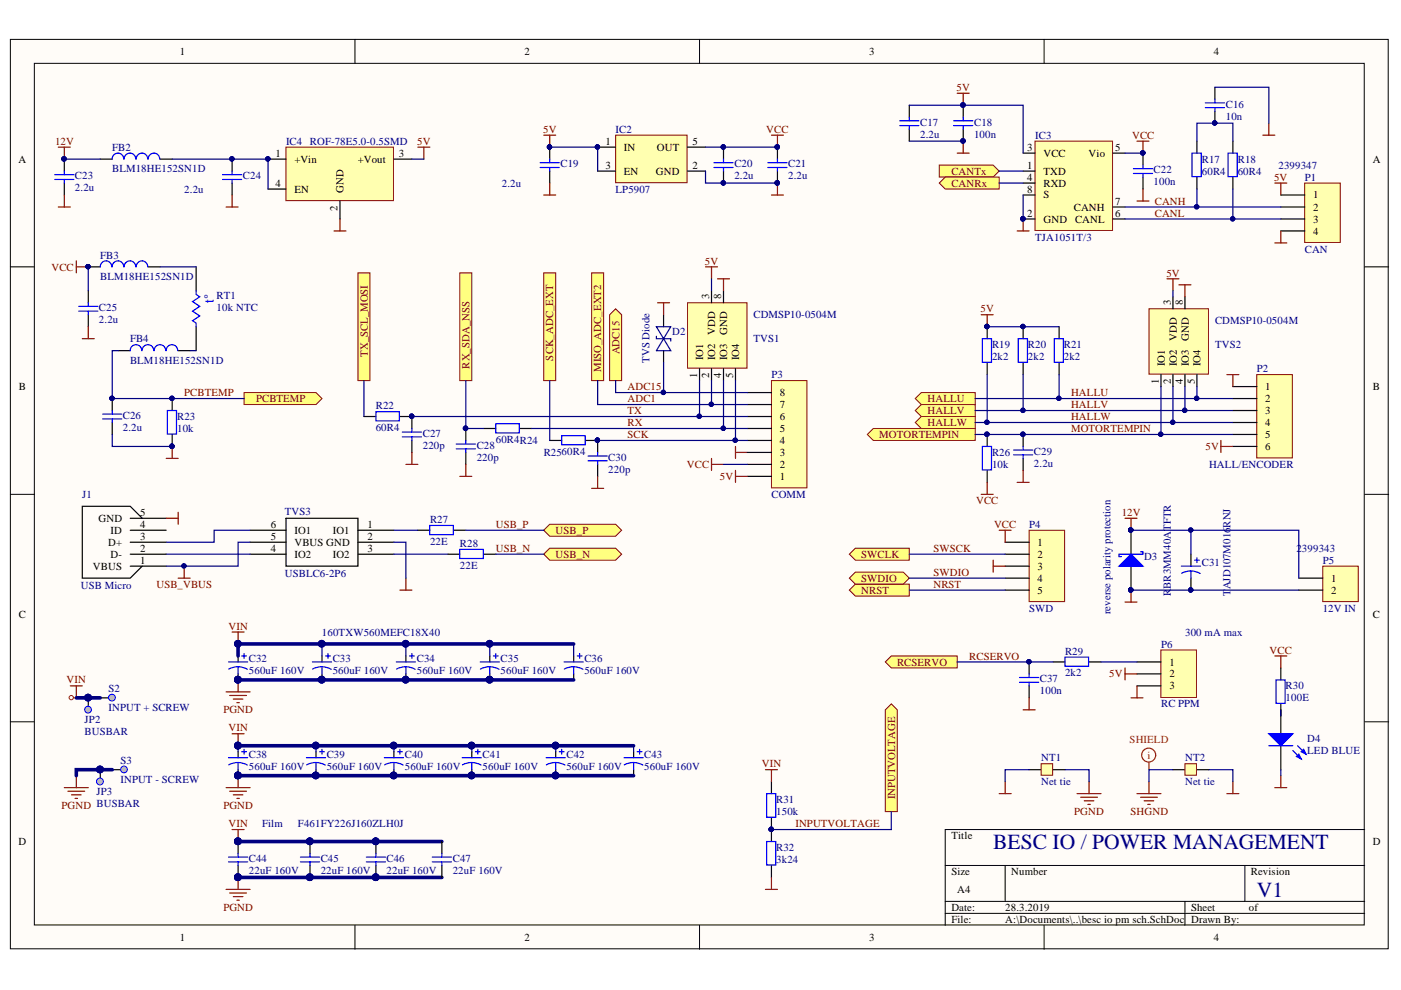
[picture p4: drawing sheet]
<svg xmlns="http://www.w3.org/2000/svg" width="297mm" height="210mm" viewBox="0 0 297 210" stroke-linecap="round" stroke-linejoin="round" font-family="sans-serif">
<defs><g id="words">
<g font-size="4.6" fill="#000080">
<text x="210.6" y="180">BESC IO / POWER MANAGEMENT</text>
<text x="266.5" y="190.1">V1</text>
</g>
<text font-size="2.7" fill="#00f" x="45.3" y="64.2" transform="rotate(-90 45.3 64.2)">t°</text>
<g font-size="2.3">
<text x="38.1" y="11.7">1</text>
<text x="111.2" y="11.7">2</text>
<text x="184.3" y="11.7">3</text>
<text x="257.4" y="11.7">4</text>
<text x="3.9" y="34.5">A</text>
<text x="58.4" y="33.2">1</text>
<text x="62.4" y="34.5">+Vin</text>
<text x="75.9" y="34.5">+Vout</text>
<text x="84.6" y="33.2">3</text>
<text x="128.4" y="30.7">1</text>
<text x="128.4" y="35.7">3</text>
<text x="132.3" y="31.9">IN</text>
<text x="139.3" y="31.9">OUT</text>
<text x="146.8" y="35.7">2</text>
<text x="146.8" y="30.7">5</text>
<text x="217.8" y="35.7">1</text>
<text x="217.8" y="31.9">3</text>
<text x="221.2" y="33.2">VCC</text>
<text x="230.8" y="33.2">Vio</text>
<text x="236.5" y="31.9">5</text>
<text x="291.1" y="34.5">A</text>
<text x="58.4" y="39.5">4</text>
<text x="62.4" y="40.8">EN</text>
<text x="72.8" y="40.8" transform="rotate(-90 72.8 40.8)">GND</text>
<text x="132.3" y="37">EN</text>
<text x="139" y="37">GND</text>
<text x="217.8" y="38.3">4</text>
<text x="217.8" y="40.8">8</text>
<text x="221.2" y="37">TXD</text>
<text x="221.2" y="39.5">RXD</text>
<text x="71.5" y="44.8" transform="rotate(-90 71.5 44.8)">2</text>
<text x="217.8" y="46">2</text>
<text x="221.2" y="47.2">GND</text>
<text x="221.2" y="42.1">S</text>
<text x="227.7" y="44.7">CANH</text>
<text x="227.9" y="47.2">CANL</text>
<text x="236.5" y="46">6</text>
<text x="236.5" y="43.4">7</text>
<text x="278.4" y="42.1">1</text>
<text x="278.4" y="44.7">2</text>
<text x="278.4" y="47.2">3</text>
<text x="278.4" y="49.8">4</text>
<text x="150.4" y="63.5" transform="rotate(-90 150.4 63.5)">3</text>
<text x="152.9" y="63.5" transform="rotate(-90 152.9 63.5)">8</text>
<text x="248.2" y="64.7" transform="rotate(-90 248.2 64.7)">3</text>
<text x="250.8" y="64.7" transform="rotate(-90 250.8 64.7)">8</text>
<text x="151.6" y="71" transform="rotate(-90 151.6 71)">VDD</text>
<text x="154.2" y="71" transform="rotate(-90 154.2 71)">GND</text>
<text x="149.1" y="76.4" transform="rotate(-90 149.1 76.4)">IO1</text>
<text x="151.6" y="76.4" transform="rotate(-90 151.6 76.4)">IO2</text>
<text x="154.2" y="76.4" transform="rotate(-90 154.2 76.4)">IO3</text>
<text x="156.7" y="76.4" transform="rotate(-90 156.7 76.4)">IO4</text>
<text x="246.9" y="77.7" transform="rotate(-90 246.9 77.7)">IO1</text>
<text x="249.5" y="77.7" transform="rotate(-90 249.5 77.7)">IO2</text>
<text x="249.5" y="72.2" transform="rotate(-90 249.5 72.2)">VDD</text>
<text x="252" y="77.7" transform="rotate(-90 252 77.7)">IO3</text>
<text x="252" y="72.2" transform="rotate(-90 252 72.2)">GND</text>
<text x="254.6" y="77.7" transform="rotate(-90 254.6 77.7)">IO4</text>
<text x="4" y="82.7">B</text>
<text x="147.8" y="80.1" transform="rotate(-90 147.8 80.1)">1</text>
<text x="150.4" y="80.1" transform="rotate(-90 150.4 80.1)">2</text>
<text x="152.9" y="80.1" transform="rotate(-90 152.9 80.1)">4</text>
<text x="155.4" y="80.1" transform="rotate(-90 155.4 80.1)">5</text>
<text x="165.3" y="84">8</text>
<text x="245.7" y="81.4" transform="rotate(-90 245.7 81.4)">1</text>
<text x="248.2" y="81.4" transform="rotate(-90 248.2 81.4)">2</text>
<text x="250.8" y="81.4" transform="rotate(-90 250.8 81.4)">4</text>
<text x="253.3" y="81.4" transform="rotate(-90 253.3 81.4)">5</text>
<text x="268.3" y="82.7">1</text>
<text x="291.1" y="82.7">B</text>
<text x="165.3" y="89.1">6</text>
<text x="165.3" y="86.5">7</text>
<text x="268.3" y="85.3">2</text>
<text x="268.3" y="87.8">3</text>
<text x="165.3" y="94.1">4</text>
<text x="165.3" y="91.6">5</text>
<text x="268.3" y="90.3">4</text>
<text x="268.3" y="92.9">5</text>
<text x="268.3" y="95.4">6</text>
<text x="165.3" y="101.7">1</text>
<text x="165.3" y="99.2">2</text>
<text x="165.3" y="96.7">3</text>
<text x="20.9" y="110.7">GND</text>
<text x="23.4" y="113.2">ID</text>
<text x="29.7" y="112">4</text>
<text x="29.7" y="109.4">5</text>
<text x="57.4" y="112">6</text>
<text x="62.4" y="113.2">IO1</text>
<text x="70.5" y="113.2">IO1</text>
<text x="77.9" y="112">1</text>
<text x="22.9" y="115.8">D+</text>
<text x="23.4" y="118.3">D-</text>
<text x="29.7" y="119.6">1</text>
<text x="29.7" y="117">2</text>
<text x="29.7" y="114.5">3</text>
<text x="57.4" y="117">4</text>
<text x="57.4" y="114.5">5</text>
<text x="62.4" y="118.3">IO2</text>
<text x="62.4" y="115.8">VBUS GND</text>
<text x="70.5" y="118.3">IO2</text>
<text x="77.9" y="114.5">2</text>
<text x="77.9" y="117">3</text>
<text x="220" y="115.8">1</text>
<text x="220" y="118.3">2</text>
<text x="19.7" y="120.8">VBUS</text>
<text x="220" y="120.8">3</text>
<text x="220" y="123.4">4</text>
<text x="220" y="125.9">5</text>
<text x="282.2" y="123.4">1</text>
<text x="282.2" y="125.9">2</text>
<text x="4" y="131">C</text>
<text x="291.1" y="131">C</text>
<text x="248" y="141.1">1</text>
<text x="248" y="143.6">2</text>
<text x="248" y="146.2">3</text>
<text x="3.9" y="179.2">D</text>
<text x="201.7" y="177.9">Title</text>
<text x="291.1" y="179.2">D</text>
<text x="201.7" y="185.6">Size</text>
<text x="214.4" y="185.6">Number</text>
<text x="265.2" y="185.6">Revision</text>
<text x="203" y="189.4">A4</text>
<text x="201.7" y="193.2">Date:</text>
<text x="201.7" y="195.7">File:</text>
<text x="213.1" y="193.2">28.3.2019</text>
<text x="213.1" y="195.7">A:\Documents\..\besc io pm sch.SchDoc</text>
<text x="252.5" y="193.2">Sheet</text>
<text x="252.5" y="195.7">Drawn By:</text>
<text x="264.8" y="193.2">of</text>
<text x="38.1" y="199.5">1</text>
<text x="111.2" y="199.5">2</text>
<text x="184.3" y="199.5">3</text>
<text x="257.4" y="199.5">4</text>
</g>
<g font-size="2.3" fill="#800000">
<text x="202.8" y="19.3">5V</text>
<text x="115.2" y="28.1">5V</text>
<text x="162.5" y="28.1">VCC</text>
<text x="240" y="29.4">VCC</text>
<text x="11.7" y="30.7">12V</text>
<text x="88.5" y="30.7">5V</text>
<text x="201.7" y="37">CANTx</text>
<text x="201.7" y="39.5">CANRx</text>
<text x="270.1" y="38.3">5V</text>
<text x="244.8" y="43.4">CANH</text>
<text x="244.8" y="46">CANL</text>
<text x="10.9" y="57.4">VCC</text>
<text x="149.4" y="56.1">5V</text>
<text x="247.3" y="58.6">5V</text>
<text x="207.9" y="66.2">5V</text>
<text x="78" y="75.7" transform="rotate(-90 78 75.7)">TX_SCL_MOSI</text>
<text x="117.3" y="76.5" transform="rotate(-90 117.3 76.5)">SCK_ADC_EXT</text>
<text x="131.3" y="75.1" transform="rotate(-90 131.3 75.1)">ADC15</text>
<text x="39.1" y="84">PCBTEMP</text>
<text x="99.5" y="78.2" transform="rotate(-90 99.5 78.2)">RX_SDA_NSS</text>
<text x="127.4" y="78.8" transform="rotate(-90 127.4 78.8)">MISO_ADC_EXT2</text>
<text x="133" y="82.7">ADC15</text>
<text x="227.1" y="84">HALLU</text>
<text x="54.3" y="85.3">PCBTEMP</text>
<text x="133" y="85.3">ADC1</text>
<text x="133" y="87.8">TX</text>
<text x="196.6" y="87.8">HALLV</text>
<text x="196.6" y="85.3">HALLU</text>
<text x="227.1" y="86.5">HALLV</text>
<text x="227.1" y="89.1">HALLW</text>
<text x="133" y="90.3">RX</text>
<text x="133" y="92.9">SCK</text>
<text x="186.4" y="92.9">MOTORTEMPIN</text>
<text x="196.6" y="90.3">HALLW</text>
<text x="227.1" y="91.6">MOTORTEMPIN</text>
<text x="255.6" y="95.4">5V</text>
<text x="145.6" y="99.2">VCC</text>
<text x="152.7" y="101.7">5V</text>
<text x="206.9" y="106.9">VCC</text>
<text x="105.1" y="112">USB_P</text>
<text x="117.8" y="113.2">USB_P</text>
<text x="210.8" y="112">VCC</text>
<text x="237.8" y="109.4">12V</text>
<text x="105.1" y="117">USB_N</text>
<text x="117.8" y="118.3">USB_N</text>
<text x="182.6" y="118.3">SWCLK</text>
<text x="197.9" y="117">SWSCK</text>
<text x="33.2" y="124.6">USB_VBUS</text>
<text x="182.6" y="125.9">NRST</text>
<text x="182.6" y="123.4">SWDIO</text>
<text x="197.9" y="122.1">SWDIO</text>
<text x="197.9" y="124.6">NRST</text>
<text x="48.5" y="133.5">VIN</text>
<text x="190.2" y="141.1">RCSERVO</text>
<text x="205.5" y="139.8">RCSERVO</text>
<text x="235.2" y="143.6">5V</text>
<text x="269.2" y="138.6">VCC</text>
<text x="14.1" y="144.9">VIN</text>
<text x="47.4" y="151.2">PGND</text>
<text x="48.5" y="155.1">VIN</text>
<text x="161.5" y="162.7">VIN</text>
<text x="13" y="171.6">PGND BUSBAR</text>
<text x="47.4" y="171.6">PGND</text>
<text x="189.8" y="169.5" transform="rotate(-90 189.8 169.5)">INPUTVOLTAGE</text>
<text x="227.8" y="172.9">PGND</text>
<text x="239.7" y="172.9">SHGND</text>
<text x="48.5" y="175.4">VIN</text>
<text x="168.6" y="175.4">INPUTVOLTAGE</text>
<text x="47.4" y="193.2">PGND</text>
</g>
<g font-size="2.3" fill="#000080">
<text x="259.9" y="22.8">C16</text>
<text x="130.5" y="28.1">IC2</text>
<text x="195.1" y="26.6">C17</text>
<text x="195.1" y="29.2">2.2u</text>
<text x="206.5" y="26.6">C18</text>
<text x="206.5" y="29.2">100n</text>
<text x="219.5" y="29.4">IC3</text>
<text x="259.9" y="25.4">10n</text>
<text x="23.8" y="31.9">FB2</text>
<text x="60.6" y="30.7">IC4</text>
<text x="65.7" y="30.7">ROF-78E5.0-0.5SMD</text>
<text x="118.8" y="35.5">C19</text>
<text x="155.7" y="35.5">C20</text>
<text x="167.1" y="35.5">C21</text>
<text x="254.8" y="34.5">R17</text>
<text x="262.4" y="34.5">R18</text>
<text x="271.1" y="35.7">2399347</text>
<text x="15.9" y="38">C23</text>
<text x="15.9" y="40.6">2.2u</text>
<text x="23.8" y="36.5">BLM18HE152SN1D</text>
<text x="39.1" y="40.8">2.2u</text>
<text x="51.5" y="38">C24</text>
<text x="106.4" y="39.5">2.2u</text>
<text x="130.5" y="40.8">LP5907</text>
<text x="155.7" y="38">2.2u</text>
<text x="167.1" y="38">2.2u</text>
<text x="244.6" y="36.8">C22</text>
<text x="244.6" y="39.3">100n</text>
<text x="254.8" y="37">60R4</text>
<text x="262.4" y="37">60R4</text>
<text x="276.6" y="38.3">P1</text>
<text x="219.5" y="51">TJA1051T/3</text>
<text x="276.6" y="53.6">CAN</text>
<text x="21.2" y="54.8">FB3</text>
<text x="21.2" y="59.4">BLM18HE152SN1D</text>
<text x="21" y="66">C25</text>
<text x="45.9" y="63.5">RT1</text>
<text x="45.9" y="66">10k NTC</text>
<text x="21" y="68.5">2.2u</text>
<text x="142.5" y="71.1">D2</text>
<text x="159.8" y="67.5">CDMSP10-0504M</text>
<text x="257.6" y="68.8">CDMSP10-0504M</text>
<text x="27.6" y="72.6">FB4</text>
<text x="27.6" y="77.1">BLM18HE152SN1D</text>
<text x="137.7" y="76.9" transform="rotate(-90 137.7 76.9)">TVS Diode</text>
<text x="159.8" y="72.6">TVS1</text>
<text x="210.3" y="73.9">R19</text>
<text x="210.3" y="76.4">2k2</text>
<text x="217.9" y="73.9">R20</text>
<text x="217.9" y="76.4">2k2</text>
<text x="225.6" y="73.9">R21</text>
<text x="225.6" y="76.4">2k2</text>
<text x="257.6" y="73.9">TVS2</text>
<text x="163.6" y="80.2">P3</text>
<text x="266.5" y="78.9">P2</text>
<text x="26" y="88.8">C26</text>
<text x="37.5" y="89.1">R23</text>
<text x="79.7" y="86.8">R22</text>
<text x="26" y="91.3">2.2u</text>
<text x="37.5" y="91.6">10k</text>
<text x="79.7" y="91.3">60R4</text>
<text x="89.6" y="92.6">C27</text>
<text x="89.6" y="95.1">220p</text>
<text x="101.1" y="95.1">C28</text>
<text x="105.1" y="93.9">60R4R24</text>
<text x="101.1" y="97.7">220p</text>
<text x="115.3" y="96.7">R2560R4</text>
<text x="129" y="97.7">C30</text>
<text x="129" y="100.2">220p</text>
<text x="210.3" y="96.7">R26</text>
<text x="210.3" y="99.2">10k</text>
<text x="219.2" y="96.4">C29</text>
<text x="219.2" y="98.9">2.2u</text>
<text x="256.3" y="99.2">HALL/ENCODER</text>
<text x="17.4" y="105.6">J1</text>
<text x="163.6" y="105.6">COMM</text>
<text x="60.4" y="109.2">TVS3</text>
<text x="91.2" y="110.9">R27</text>
<text x="218.2" y="112">P4</text>
<text x="260.9" y="111.9" transform="rotate(-90 260.9 111.9)">RNJ</text>
<text x="91.2" y="115.5">22E</text>
<text x="97.5" y="116">R28</text>
<text x="242.6" y="118.8">D3</text>
<text x="274.9" y="117">2</text>
<text x="276" y="117">399343</text>
<text x="280.4" y="119.6">P5</text>
<text x="17.2" y="124.9">USB Micro</text>
<text x="60.4" y="122.4">USBLC6-2P6</text>
<text x="97.5" y="120.6">22E</text>
<text x="248.2" y="124.9" transform="rotate(-90 248.2 124.9)">BR3MM40ATFTR</text>
<text x="254.8" y="120.1">C31</text>
<text x="260.9" y="125" transform="rotate(-90 260.9 125)">AJD107M016</text>
<text x="218.2" y="129.7">SWD</text>
<text x="235.4" y="130.2" transform="rotate(-90 235.4 130.2)">reverse polarity protection</text>
<text x="248.2" y="126.4" transform="rotate(-90 248.2 126.4)">R</text>
<text x="260.9" y="126.4" transform="rotate(-90 260.9 126.4)">T</text>
<text x="280.4" y="129.7">12V IN</text>
<text x="68.2" y="134.8">160TXW560MEFC18X40</text>
<text x="246.2" y="137.3">P6</text>
<text x="251.3" y="134.8">300 mA max</text>
<text x="52.8" y="140.3">C32</text>
<text x="52.8" y="142.9">560uF 160V</text>
<text x="70.5" y="140.3">C33</text>
<text x="70.5" y="142.9">560uF 160V</text>
<text x="88.4" y="140.3">C34</text>
<text x="88.4" y="142.9">560uF 160V</text>
<text x="106.1" y="140.3">C35</text>
<text x="106.1" y="142.9">560uF 160V</text>
<text x="123.9" y="140.3">C36</text>
<text x="123.9" y="142.9">560uF 160V</text>
<text x="225.8" y="138.8">R29</text>
<text x="225.8" y="143.4">2k2</text>
<text x="23" y="146.7">S2</text>
<text x="220.5" y="144.7">C37</text>
<text x="220.5" y="147.2">100n</text>
<text x="246.2" y="150">RC PPM</text>
<text x="272.6" y="146.2">R30</text>
<text x="272.6" y="148.7">100E</text>
<text x="17.9" y="153.3">JP2</text>
<text x="17.9" y="155.8">BUSBAR</text>
<text x="23" y="150.7">INPUT + SCREW</text>
<text x="25.5" y="161.9">S3</text>
<text x="52.8" y="160.6">C38</text>
<text x="69.3" y="160.6">C39</text>
<text x="85.8" y="160.6">C40</text>
<text x="102.3" y="160.6">C41</text>
<text x="120.1" y="160.6">C42</text>
<text x="136.6" y="160.6">C43</text>
<text x="220.7" y="161.4">NT1</text>
<text x="251.3" y="161.4">NT2</text>
<text x="277.1" y="157.3">D4</text>
<text x="277.1" y="159.9">LED BLUE</text>
<text x="25.5" y="166">INPUT - SCREW</text>
<text x="52.8" y="163.2">560uF 160V</text>
<text x="69.3" y="163.2">560uF 160V</text>
<text x="85.8" y="163.2">560uF 160V</text>
<text x="102.3" y="163.2">560uF 160V</text>
<text x="120.1" y="163.2">560uF 160V</text>
<text x="136.6" y="163.2">560uF 160V</text>
<text x="220.7" y="166.5">Net tie</text>
<text x="251.3" y="166.5">Net tie</text>
<text x="20.5" y="168.6">JP3</text>
<text x="164.6" y="170.3">R31</text>
<text x="164.6" y="172.9">150k</text>
<text x="55.6" y="175.4">Film</text>
<text x="63.2" y="175.4">F461FY226J160ZLH0J</text>
<text x="52.8" y="182.8">C44</text>
<text x="52.8" y="185.3">22uF 160V</text>
<text x="68" y="182.8">C45</text>
<text x="68" y="185.3">22uF 160V</text>
<text x="82" y="182.8">C46</text>
<text x="82" y="185.3">22uF 160V</text>
<text x="96" y="182.8">C47</text>
<text x="96" y="185.3">22uF 160V</text>
<text x="164.6" y="180.5">R32</text>
<text x="164.6" y="183">3k24</text>
</g>
<g font-size="2.3" fill="#f00">
<text x="239.5" y="157.6">SHIELD</text>
<text x="243.3" y="160.9">i</text>
</g>
</g></defs>
<g fill="#fffcf8" stroke="#000" stroke-width=".21">
<path d="M2.2 8.4h292.1v192.8h-292.1z"/>
<path d="M7.3 13.4h281.9v182.7h-281.9z"/>
</g>
<g fill="none" stroke="#000" stroke-width=".21">
<path d="M75.3 8.4v5M148.3 8.4v5M221.4 8.4v5M2.2 56.6h5.1M289.3 56.6h5.1M2.2 104.8h5.1M289.3 104.8h5.1M2.2 153h5.1M289.3 153h5.1M289.3 175.9h-88.9v20.3M75.3 196.2v5.1M148.3 196.2v5.1"/>
<path d="M200.4 183.5h88.9M200.4 191.1h88.9M200.4 193.7h88.9M213.1 183.5v7.6M221.4 196.2v5.1M251.2 191.1v5.1M263.9 183.5v7.6"/>
</g>
<path d="M163.6 28.7h2.5M164.8 28.7v2.5M35.2 109.9h2.6M37.8 108.6v2.6M84.8 125.1h2.5M86.1 122.6v2.5" fill="none" stroke="#800000" stroke-width=".25"/>
<circle cx="164.8" cy="31.2" r=".46" fill="#000080" stroke="#000080" stroke-width=".21"/>
<g fill="none" stroke="#000" stroke-width=".25">
<path d="M27.6 117.5h7.6M27.6 115h7.6M27.6 112.4h7.6M27.6 109.9h7.6M30.2 109.9l-2.6-2.6h-10.2v15.3h10.2l2.6-2.6M53 117.5h7.6M53 115h7.6M53 112.4h7.6M60.6 109.9h15.3v10.1h-15.3zM75.9 117.5h7.6M75.9 115h7.6M75.9 112.4h7.6"/>
<path d="M88.6 112.4h2.5M95 117.5h2.5M96.2 112.4h2.6M102.6 117.5h2.5M27.6 120h7.6"/>
</g>
<path d="M91.1 111.4h5v2h-5zM97.5 116.5h5v1.9h-5z" fill="none" stroke="#00f" stroke-width=".25"/>
<g fill="#ffff80" stroke="#800000" stroke-width=".21">
<path d="M115.3 112.4l1.2-1.2h14l1.3 1.2-1.3 1.3h-14z" fill-rule="evenodd"/>
<path d="M115.3 117.5l1.2-1.3h14l1.3 1.3-1.3 1.3h-14z" fill-rule="evenodd"/>
</g>
<path d="M16.2 55.3v2.5M16.2 56.6h2.5M35.2 97.2h2.6M36.5 94.7v2.5M37.8 122.6h2.5M39 120v2.6" fill="none" stroke="#800000" stroke-width=".25"/>
<g fill="#000080" stroke="#000080" stroke-width=".21">
<circle cx="39" cy="120" r=".46"/>
<circle cx="36.4" cy="94.6" r=".46"/>
<circle cx="36.5" cy="84.5" r=".46"/>
<circle cx="18.7" cy="56.5" r=".46"/>
<circle cx="23.7" cy="84.5" r=".46"/>
</g>
<path d="M41.6 56.6v5.1M41.6 69.3v5M23.8 84.5v2.5M23.8 89.6v2.5M36.5 84.5v2.5M36.5 92.1v2.6" fill="none" stroke="#000" stroke-width=".25"/>
<path d="M41.6 61.7v.7l.7 .5-1.5 1 1.5 1.1-1.5 1 1.5 1-1.5 1 .8 .5v.8M21.8 88.8h4M21.8 87.8h4M23.8 87v.8M23.8 88.8v.8M35.5 87h1.9v5h-1.9z" fill="none" stroke="#00f" stroke-width=".25"/>
<path d="M51.8 83.2h15.2l1.3 1.3-1.3 1.3h-15.2z" fill-rule="evenodd" fill="#ffff80" stroke="#800000" stroke-width=".21"/>
<path d="M150.9 97.2v2.5M150.9 98.5h2.5M155.9 94.7v2.5M155.9 95.9h2.6" fill="none" stroke="#800000" stroke-width=".25"/>
<g fill="#ffff80" stroke="#800000" stroke-width=".21">
<path d="M97.5 57.8h2.5v22.9h-2.5z" fill-rule="evenodd"/>
<path d="M115.3 57.8h2.5v22.9h-2.5z" fill-rule="evenodd"/>
<path d="M75.9 57.8h2.5v22.9h-2.5z" fill-rule="evenodd"/>
<path d="M125.4 57.8h2.6v22.9h-2.6z" fill-rule="evenodd"/>
</g>
<path d="M266.5 79.4h7.5v17.7h-7.5z" fill="#ffffb0" stroke="#800000" stroke-width=".21"/>
<path d="M261.4 82h5.1M261.4 84.5h5.1M261.4 87h5.1M261.4 89.6h5.1M261.4 92.1h5.1M261.4 94.7h5.1" fill="none" stroke="#000" stroke-width=".25"/>
<path d="M115.3 28.7h2.5M116.5 28.7v2.5M258.9 93.4v2.5M258.9 94.7h2.5" fill="none" stroke="#800000" stroke-width=".25"/>
<circle cx="116.5" cy="31.2" r=".46" fill="#000080" stroke="#000080" stroke-width=".21"/>
<g fill="#ffff80" stroke="#800000" stroke-width=".21">
<path d="M183.9 92.1l1.3-1.3h21.6v2.6h-21.6z" fill-rule="evenodd"/>
<path d="M194.1 89.6l1.2-1.3h11.5v2.5h-11.5z" fill-rule="evenodd"/>
</g>
<path d="M260.1 79.4h2.6M261.4 79.4v2.6" fill="none" stroke="#800000" stroke-width=".25"/>
<g fill="#ffff80" stroke="#800000" stroke-width=".21">
<path d="M194.1 87l1.2-1.2h11.5v2.5h-11.5z" fill-rule="evenodd"/>
<path d="M194.1 84.5l1.2-1.3h11.5v2.6h-11.5z" fill-rule="evenodd"/>
</g>
<path d="M246.1 137.8h7.6v10.1h-7.6z" fill="#ffffb0" stroke="#800000" stroke-width=".21"/>
<path d="M218.2 140.3v2.6M218.2 145.4v2.6M223.3 140.3h2.5M230.9 140.3h2.5M241.1 140.3h5M241.1 142.9h5M241.1 145.4h5" fill="none" stroke="#000" stroke-width=".25"/>
<path d="M225.8 139.3h5v2h-5zM216.2 143.6h4M216.2 144.7h4M218.2 142.9v.7M218.2 144.7v.7" fill="none" stroke="#00f" stroke-width=".25"/>
<circle cx="218.1" cy="140.3" r=".46" fill="#000080" stroke="#000080" stroke-width=".21"/>
<path d="M216.9 150.5h2.6M218.2 148v2.5M238.5 141.6v2.6M238.5 142.9h2.6M239.8 148h2.5M241.1 145.4v2.6" fill="none" stroke="#800000" stroke-width=".25"/>
<path d="M187.7 140.3l1.3-1.2h13.9v2.5h-13.9z" fill-rule="evenodd" fill="#ffff80" stroke="#800000" stroke-width=".21"/>
<path d="M218.2 112.4h7.5v15.2h-7.5z" fill="#ffffb0" stroke="#800000" stroke-width=".21"/>
<path d="M213.1 115h5.1M213.1 117.5h5.1M213.1 120h5.1M213.1 122.6h5.1M213.1 125.1h5.1" fill="none" stroke="#000" stroke-width=".25"/>
<path d="M210.6 118.8v2.5M211.8 112.4h2.6M213.1 112.4v2.6M210.6 120h2.5" fill="none" stroke="#800000" stroke-width=".25"/>
<g fill="#ffff80" stroke="#800000" stroke-width=".21">
<path d="M180.1 125.1l1.2-1.3h11.5v2.6h-11.5z" fill-rule="evenodd"/>
<path d="M180.1 117.5l1.2-1.3h11.5v2.6h-11.5z" fill-rule="evenodd"/>
<path d="M180.1 122.6l1.2-1.3h10.2l1.3 1.3-1.3 1.2h-10.2z" fill-rule="evenodd"/>
</g>
<g fill="none" stroke="#800000" stroke-width=".25">
<path d="M216.9 99.7v2.6M208 104.8h2.6M209.3 102.3v2.5M215.7 102.3h2.5M14.9 145.4h2.5M16.2 145.4v2.6M13.6 167h5.1M14.4 167.8h3.6M15.2 168.5h2M15.9 169.3h.5M16.2 164.5v2.5M211.8 168.3h2.6"/>
<path d="M213.1 165.7v2.6M228.4 168.3h5M229.1 169h3.6M229.9 169.8h2M230.6 170.6h.6M230.9 165.7v2.6"/>
</g>
<path d="M209.3 92.1v2.6M209.3 99.7v2.6M216.9 92.1v2.6M216.9 97.2v2.5" fill="none" stroke="#000" stroke-width=".25"/>
<g fill="#000080" stroke="#000080" stroke-width=".21">
<circle cx="209.2" cy="92.1" r=".46"/>
<circle cx="216.9" cy="92.1" r=".46"/>
</g>
<path d="M208.3 94.7h1.9v4.9h-1.9zM214.9 96.4h4.1M214.9 95.4h4.1M216.9 94.7v.7M216.9 96.4v.8" fill="none" stroke="#00f" stroke-width=".25"/>
<path d="M163.6 80.7h7.5v22.7h-7.5z" fill="#ffffb0" stroke="#800000" stroke-width=".21"/>
<path d="M158.5 98.5h5.1M158.5 95.9h5.1M158.5 93.4h5.1M158.5 90.8h5.1M158.5 88.3h5.1M158.5 85.8h5.1M158.5 83.2h5.1M158.5 101h5.1" fill="none" stroke="#000" stroke-width=".25"/>
<path d="M155.9 99.7v2.6M155.9 101h2.6" fill="none" stroke="#800000" stroke-width=".25"/>
<path d="M129.3 66.7l1.2-1.2 1.3 1.2v14h-2.5z" fill-rule="evenodd" fill="#ffff80" stroke="#800000" stroke-width=".21"/>
<path d="M209.3 69.3v2.5M209.3 76.9v2.5M216.9 69.3v2.5M216.9 76.9v2.5M224.5 69.3v2.5M224.5 76.9v2.5M271.6 150.5v5.1M271.6 158.1v5.1" fill="none" stroke="#000" stroke-width=".25"/>
<g fill="#000080" stroke="#000080" stroke-width=".21">
<circle cx="209.2" cy="69.2" r=".46"/>
<circle cx="216.9" cy="69.2" r=".46"/>
</g>
<path d="M208.3 71.8h1.9v5h-1.9zM215.9 71.8h1.9v5h-1.9zM223.5 71.8h2v5h-2z" fill="none" stroke="#00f" stroke-width=".25"/>
<path d="M208 66.7h2.6M209.3 66.7v2.6" fill="none" stroke="#800000" stroke-width=".25"/>
<path d="M269 155.6h5.1l-2.5 2.5z" fill="#00f"/>
<path d="M269 155.6h5.1l-2.5 2.5zM274.1 159.1l1.8 1.8M275.1 158.1l1.8 1.8" fill="none" stroke="#00f" stroke-width=".25"/>
<path d="M274.9 160.4l.5-.5 .5 1z" fill="#00f"/>
<path d="M274.9 160.4l.5-.5 .5 1z" fill="none" stroke="#00f" stroke-width=".25"/>
<path d="M275.9 159.4l.5-.5 .5 1z" fill="#00f"/>
<path d="M269 158.1h5.1M270.5 144.2h2v4.9h-2zM275.9 159.4l.5-.5 .5 1z" fill="none" stroke="#00f" stroke-width=".25"/>
<path d="M270.3 139.1h2.5M271.6 139.1v2.5M270.3 167h2.5M271.6 164.5v2.5" fill="none" stroke="#800000" stroke-width=".25"/>
<path d="M271.6 141.6v2.6M271.6 149.2v2.6" fill="none" stroke="#000" stroke-width=".25"/>
<path d="M280.5 120h7.5v7.6h-7.5z" fill="#ffffb0" stroke="#800000" stroke-width=".21"/>
<path d="M275.4 122.6h5.1M275.4 125.1h5.1M21.3 148h2.5" fill="none" stroke="#000" stroke-width=".25"/>
<path d="M238.5 109.9h2.6M239.8 109.9v2.5M238.5 127.7h2.6M239.8 125.1v2.6" fill="none" stroke="#800000" stroke-width=".25"/>
<g fill="#000080" stroke="#000080" stroke-width=".21">
<circle cx="239.7" cy="112.4" r=".46"/>
<circle cx="239.7" cy="125.1" r=".47"/>
</g>
<circle cx="23.7" cy="147.9" r=".72" fill="#c0c0c0" stroke="#00f" stroke-width=".21"/>
<path d="M23.8 163.2h2.5" fill="none" stroke="#000" stroke-width=".25"/>
<circle cx="26.3" cy="163.1" r=".71" fill="#c0c0c0" stroke="#00f" stroke-width=".21"/>
<path d="M218.2 163.2h2.5M223.3 163.2h2.5" fill="none" stroke="#000" stroke-width=".25"/>
<path d="M220.7 161.9h2.5v2.5h-2.5z" fill="#ffffb0" stroke="#800000" stroke-width=".21"/>
<g fill="none" stroke="#f00" stroke-width=".21">
<path d="M15.7 148h.5"/>
<circle cx="15.1" cy="147.9" r=".46"/>
</g>
<path d="M130.5 28.7h15.2v10h-15.2z" fill="#ffffb0" stroke="#800000" stroke-width=".21"/>
<g fill="none" stroke="#000" stroke-width=".25">
<path d="M13.6 33.7v2.6M13.6 38.8v2.6M21.3 33.7h2.5M34 33.7h2.5M49.2 33.7v2.6M49.2 38.8v2.6M116.5 31.2v2.5M116.5 36.3v2.5M126.7 31.2h3.8M126.7 36.3h3.8M145.8 31.2h3.8M145.8 36.3h3.8"/>
<path d="M248.7 163.2h2.5M253.8 163.2h2.5"/>
</g>
<g fill="#000080" stroke="#000080" stroke-width=".21">
<circle cx="126.7" cy="31.2" r=".46"/>
<circle cx="116.5" cy="31.2" r=".46"/>
<circle cx="164.8" cy="38.8" r=".46"/>
<circle cx="13.6" cy="33.7" r=".46"/>
<circle cx="49.2" cy="33.7" r=".46"/>
</g>
<g fill="none" stroke="#00f" stroke-width=".25">
<path d="M11.6 38.1h4.1M11.6 37h4.1M13.6 36.3v.7M13.6 38.1v.7M26.2 33.7a1.23 1.23 0 0 0-1.2-1.2 1.23 1.23 0 0 0-1.2 1.2M28.8 33.7a1.23 1.23 0 0 0-1.3-1.2 1.23 1.23 0 0 0-1.2 1.2M31.3 33.7a1.22 1.22 0 0 0-1.2-1.2 1.22 1.22 0 0 0-1.2 1.2M33.9 33.7a1.22 1.22 0 0 0-1.3-1.2 1.22 1.22 0 0 0-1.2 1.2M47.2 38.1h4M47.2 37h4M49.2 36.3v.7M49.2 38.1v.7"/>
<path d="M114.5 35.5h4.1M114.5 34.5h4.1M116.5 33.7v.8M116.5 35.5v.8"/>
</g>
<g fill="none" stroke="#800000" stroke-width=".25">
<path d="M12.4 31.2h2.5M13.6 31.2v2.5M88.6 31.2h2.5M89.9 31.2v2.5M116.5 38.8v2.6M164.8 38.8v2.6M12.4 43.9h2.5M13.6 41.4v2.5M47.9 43.9h2.6M49.2 41.4v2.5M70.8 49h2.6M72.1 46.4v2.6"/>
<path d="M115.3 41.4h2.5M163.6 41.4h2.5"/>
</g>
<path d="M251.2 161.9h2.5v2.5h-2.5z" fill="#ffffb0" stroke="#800000" stroke-width=".21"/>
<path d="M241.1 168.3h5M241.8 169h3.6M242.6 169.8h2M243.4 170.6h.5M243.6 165.7v2.6" fill="none" stroke="#800000" stroke-width=".25"/>
<g fill="none" stroke="#f00" stroke-width=".25">
<path d="M243.6 161.7v1.5"/>
<circle cx="243.6" cy="160.1" r="1.48"/>
</g>
<path d="M18.7 148v2.5" fill="none" stroke="#000" stroke-width=".25"/>
<circle cx="18.7" cy="147.9" r=".71" fill="#000080" stroke="#000080" stroke-width=".21"/>
<circle cx="18.7" cy="150.5" r=".72" fill="#c0c0c0" stroke="#00f" stroke-width=".21"/>
<g fill="#000080" stroke="#000080" stroke-width=".21">
<circle cx="18.7" cy="147.9" r=".71"/>
<circle cx="21.2" cy="163.1" r=".72"/>
</g>
<path d="M21.3 163.2v2.5" fill="none" stroke="#000" stroke-width=".25"/>
<circle cx="21.2" cy="165.7" r=".72" fill="#c0c0c0" stroke="#00f" stroke-width=".21"/>
<g fill="#000080" stroke="#000080" stroke-width=".21">
<circle cx="21.2" cy="163.1" r=".72"/>
<circle cx="50.4" cy="144.1" r=".71"/>
<circle cx="50.4" cy="136.5" r=".71"/>
</g>
<path d="M50.5 139.1v1.2M50.5 142.9v1.3" fill="none" stroke="#000" stroke-width=".25"/>
<path d="M51.2 139.1h1.1M51.8 138.6v1M48.4 140.3h4.1M50.5 141.4l1.2 .2 .7 .3M50.5 141.4l-1.2 .1-.8 .4M50.5 141.4v1.5" fill="none" stroke="#00f" stroke-width=".25"/>
<path d="M49.2 134h2.6M50.5 134v2.5M47.9 146.7h5.1M48.7 147.5h3.6M49.5 148.2h2M50.2 149h.5M50.5 144.2v2.5" fill="none" stroke="#800000" stroke-width=".25"/>
<path d="M276.6 38.8h7.6v12.6h-7.6z" fill="#ffffb0" stroke="#800000" stroke-width=".21"/>
<path d="M271.6 41.4h5M271.6 43.9h5M271.6 46.4h5M271.6 49h5" fill="none" stroke="#000" stroke-width=".25"/>
<path d="M219.4 29.9h16.5v19h-16.5z" fill="#ffffb0" stroke="#800000" stroke-width=".21"/>
<g fill="none" stroke="#000" stroke-width=".25">
<path d="M192.8 22.3v2.6M192.8 27.4v2.5M204.2 22.3v2.6M204.2 27.4v2.5M216.9 36.3h2.6M216.9 32.5h2.6M216.9 38.8h2.6M236 32.5h2.5M242.3 32.5v2.5M242.3 37.5v2.6M216.9 46.4h2.6M216.9 41.4h2.6"/>
<path d="M236 46.4h2.5M236 43.9h2.5"/>
</g>
<g fill="#000080" stroke="#000080" stroke-width=".21">
<circle cx="216.9" cy="46.4" r=".46"/>
<circle cx="204.2" cy="29.9" r=".46"/>
<circle cx="204.2" cy="22.3" r=".46"/>
<circle cx="242.3" cy="32.4" r=".46"/>
</g>
<g fill="none" stroke="#800000" stroke-width=".25">
<path d="M202.9 19.8h2.6M204.2 19.8v2.5M202.9 32.5h2.6M204.2 29.9v2.6M241.1 29.9h2.5M242.3 29.9v2.6M270.3 38.8h2.5M271.6 38.8v2.6M215.7 49h2.5M216.9 46.4v2.6M241.1 42.6h2.5M242.3 40.1v2.5"/>
<path d="M270.3 51.5h2.5M271.6 49v2.5"/>
</g>
<path d="M190.8 25.6h4M190.8 26.6h4M192.8 24.9v.7M192.8 26.6v.8M202.2 25.6h4.1M202.2 26.6h4.1M204.2 24.9v.7M204.2 26.6v.8M240.3 35.8h4.1M240.3 36.8h4.1M242.3 35v.8M242.3 36.8v.7" fill="none" stroke="#00f" stroke-width=".25"/>
<g fill="#ffff80" stroke="#800000" stroke-width=".21">
<path d="M199.1 35h11.5l1.2 1.3-1.2 1.2h-11.5z" fill-rule="evenodd"/>
<path d="M199.1 38.8l1.3-1.3h11.4v2.6h-11.4z" fill-rule="evenodd"/>
</g>
<path d="M77.2 88.3h2.5M84.8 88.3h2.5v2.5M87.3 93.4v2.5M98.8 90.8v2.6M98.8 95.9v2.6M102.6 90.8h2.5M110.2 90.8h2.5M116.5 93.4h2.6M124.2 93.4h2.5v2.5M126.7 98.5v2.5" fill="none" stroke="#000" stroke-width=".25"/>
<g fill="#000080" stroke="#000080" stroke-width=".21">
<circle cx="87.3" cy="88.3" r=".46"/>
<circle cx="98.7" cy="90.8" r=".47"/>
<circle cx="126.7" cy="93.3" r=".46"/>
</g>
<g fill="none" stroke="#00f" stroke-width=".25">
<path d="M79.7 87.3h5v1.9h-5zM85.3 92.6h4.1M85.3 91.6h4.1M87.3 90.8v.8M87.3 92.6v.8M96.7 95.2h4.1M96.7 94.1h4.1M98.8 93.4v.7M98.8 95.2v.7M105.1 89.8h5v2h-5zM119.1 92.4h5v1.9h-5zM124.7 97.7h4"/>
<path d="M124.7 96.7h4M126.7 95.9v.8M126.7 97.7v.8"/>
</g>
<path d="M86.1 98.5h2.5M87.3 95.9v2.6M98.8 98.5v2.5M97.5 101h2.5M125.4 103.5h2.6M126.7 101v2.5" fill="none" stroke="#800000" stroke-width=".25"/>
<path d="M243.6 65.5h12.6v13.8h-12.6z" fill="#ffffb0" stroke="#800000" stroke-width=".21"/>
<path d="M246.1 79.4v2.6M248.7 62.9v2.6M248.7 79.4v2.6M251.2 62.9v2.6M251.2 79.4v2.6M253.8 79.4v2.6" fill="none" stroke="#000" stroke-width=".25"/>
<path d="M247.4 59.1h2.6M248.7 59.1v2.6M250 60.4h2.5M251.2 60.4v2.5" fill="none" stroke="#800000" stroke-width=".25"/>
<path d="M145.8 64.2h12.6v13.9h-12.6z" fill="#ffffb0" stroke="#800000" stroke-width=".21"/>
<path d="M148.3 78.2v2.5M150.9 61.7v2.5M150.9 78.2v2.5M153.4 61.7v2.5M153.4 78.2v2.5M155.9 78.2v2.5M239.8 112.4v5.1M239.8 120v5.1" fill="none" stroke="#000" stroke-width=".25"/>
<path d="M149.6 56.6h2.5M150.9 56.6v2.5M152.1 59.1h2.6M153.4 59.1v2.6" fill="none" stroke="#800000" stroke-width=".25"/>
<g fill="#000080" stroke="#000080" stroke-width=".21">
<circle cx="239.7" cy="125.1" r=".47"/>
<circle cx="239.7" cy="112.4" r=".46"/>
</g>
<path d="M237.3 120l2.5-2.5 2.5 2.5z" fill="#00f"/>
<g fill="none" stroke="#00f" stroke-width=".25">
<path d="M252.7 32.5h2v4.9h-2zM255.6 21.8h4M255.6 22.8h4M257.6 21v.8M257.6 22.8v.8M260.4 32.5h1.9v4.9h-1.9zM16.7 65h4M16.7 66h4M18.7 64.2v.8M18.7 66v.7M241.8 117h.5v.5h-5v.5h.5M253.3 118.8h1"/>
<path d="M253.8 118.3v1M237.3 120l2.5-2.5 2.5 2.5zM250.5 120h4M252.5 121.1l1.2 .2 .8 .3M252.5 121.1h-.8l-1.2 .5M252.5 121.1v1.5"/>
</g>
<g fill="#000080" stroke="#000080" stroke-width=".21">
<circle cx="239.7" cy="125.1" r=".47"/>
<circle cx="239.7" cy="112.4" r=".46"/>
<circle cx="252.4" cy="125.1" r=".46"/>
<circle cx="257.5" cy="26.1" r=".46"/>
</g>
<path d="M257.6 18.5v2.5M253.8 29.9v2.6M253.8 37.5v2.6M257.6 23.6v2.5M261.4 29.9v2.6M261.4 37.5v2.6M18.7 61.7v2.5M18.7 66.7v2.6M140.7 66.7v2.6M140.7 74.3v2.6M252.5 117.5v2.5M252.5 122.6v2.5" fill="none" stroke="#000" stroke-width=".25"/>
<path d="M139.2 69.3h3l-1.5 2.5zM139.2 71.3v.5h3v.5M140.7 71.8l1.5 2.5h-3z" fill="none" stroke="#0c0087" stroke-width=".25"/>
<path d="M267.7 28.7h2.6M269 26.1v2.6M17.4 71.8h2.6M18.7 69.3v2.5M139.4 64.2h2.6M140.7 64.2v2.5M260.1 168.3h2.6M261.4 165.7v2.6" fill="none" stroke="#800000" stroke-width=".25"/>
<path d="M60.6 31.2h22.8v11.3h-22.8z" fill="#ffffb0" stroke="#800000" stroke-width=".21"/>
<g fill="none" stroke="#000" stroke-width=".25">
<path d="M56.8 33.7h3.8M83.5 33.7h3.8M18.7 56.6h2.6M31.4 56.6h2.6M56.8 40.1h3.8M72.1 42.6v3.8M25.1 74.3h2.5M37.8 74.3h2.5M68.3 139.1v1.2M86.1 139.1v1.2M68.3 142.9v1.3M86.1 142.9v1.3"/>
<path d="M50.5 178.4v2.6M65.7 178.4v2.6M79.7 178.4v2.6M163.6 165.7v2.6M163.6 173.3v5.1M50.5 183.5v2.5M65.7 183.5v2.5M79.7 183.5v2.5M163.6 183.5v2.5"/>
</g>
<g fill="#000080" stroke="#000080" stroke-width=".21">
<circle cx="56.8" cy="33.7" r=".46"/>
<circle cx="18.7" cy="56.5" r=".46"/>
<circle cx="50.4" cy="178.4" r=".71"/>
<circle cx="50.4" cy="186" r=".71"/>
<circle cx="65.7" cy="178.4" r=".71"/>
<circle cx="65.7" cy="186" r=".71"/>
<circle cx="79.7" cy="178.4" r=".71"/>
<circle cx="79.7" cy="186" r=".71"/>
<circle cx="68.2" cy="144.1" r=".72"/>
<circle cx="86" cy="144.1" r=".71"/>
<circle cx="163.5" cy="175.8" r=".46"/>
</g>
<g fill="none" stroke="#00f" stroke-width=".25">
<path d="M23.7 56.6a1.22 1.22 0 0 0-1.2-1.3 1.22 1.22 0 0 0-1.2 1.3M26.2 56.6a1.23 1.23 0 0 0-1.2-1.3 1.23 1.23 0 0 0-1.2 1.3M28.8 56.6a1.23 1.23 0 0 0-1.3-1.3 1.23 1.23 0 0 0-1.2 1.3M31.3 56.6a1.22 1.22 0 0 0-1.2-1.3 1.22 1.22 0 0 0-1.2 1.3M30 74.3a1.22 1.22 0 0 0-1.2-1.2 1.22 1.22 0 0 0-1.2 1.2M32.6 74.3a1.23 1.23 0 0 0-1.2-1.2 1.23 1.23 0 0 0-1.3 1.3M35.1 74.3a1.22 1.22 0 0 0-1.2-1.2 1.22 1.22 0 0 0-1.2 1.2M37.7 74.3a1.22 1.22 0 0 0-1.2-1.2 1.22 1.22 0 0 0-1.3 1.2M69 139.1h1M69.5 138.6v1M86.8 139.1h1M87.3 138.6v1"/>
<path d="M66.2 140.3h4.1M68.3 141.4l.8 .1 1.1 .4M68.3 141.4l-1.3 .1-.7 .4M68.3 141.4v1.5M84 140.3h4.1M86.1 141.4l1.2 .2 .7 .3M86.1 141.4l-1.3 .1-.7 .4M86.1 141.4v1.5M162.5 168.3h2v5h-2zM162.5 178.4h2v5h-2zM48.4 182.7h4.1M48.4 181.7h4.1"/>
<path d="M50.5 181v.7M50.5 182.7v.8M63.7 182.7h4.1M63.7 181.7h4.1M65.7 181v.7M65.7 182.7v.8M77.7 182.7h4M77.7 181.7h4M79.7 181v.7M79.7 182.7v.8"/>
</g>
<path d="M49.2 175.9h2.6M50.5 175.9v2.5M47.9 188.6h5.1M48.7 189.3h3.6M49.5 190.1h2M50.2 190.9h.5M50.5 186v2.6" fill="none" stroke="#800000" stroke-width=".25"/>
<path d="M187.7 150.5l1.3-1.3 1.2 1.3v21.6h-2.5z" fill-rule="evenodd" fill="#ffff80" stroke="#800000" stroke-width=".21"/>
<path d="M49.2 155.6h2.6M50.5 155.6v2.5M47.9 167h5.1M48.7 167.8h3.6M49.5 168.5h2M50.2 169.3h.5M50.5 164.5v2.5M162.3 163.2h2.5M163.6 163.2v2.5M162.3 188.6h2.5M163.6 186v2.6" fill="none" stroke="#800000" stroke-width=".25"/>
<g fill="none" stroke="#000" stroke-width=".25">
<path d="M153.4 31.2v2.5M153.4 36.3v2.5M164.8 31.2v2.5M164.8 36.3v2.5M103.8 139.1v1.2M121.6 139.1v1.2M50.5 159.4v1.3M67 159.4v1.3M83.5 159.4v1.3M100 159.4v1.3M103.8 142.9v1.3M117.8 159.4v1.3"/>
<path d="M121.6 142.9v1.3M134.3 159.4v1.3M50.5 163.2v1.3M67 163.2v1.3M83.5 163.2v1.3M93.7 178.4v2.6M100 163.2v1.3M117.8 163.2v1.3M134.3 163.2v1.3M93.7 183.5v2.5"/>
</g>
<g fill="#000080" stroke="#000080" stroke-width=".21">
<circle cx="50.4" cy="164.4" r=".71"/>
<circle cx="66.9" cy="164.4" r=".71"/>
<circle cx="103.8" cy="144.1" r=".71"/>
<circle cx="83.5" cy="164.4" r=".71"/>
<circle cx="100" cy="164.4" r=".71"/>
<circle cx="117.8" cy="164.4" r=".71"/>
<circle cx="50.4" cy="158.1" r=".72"/>
<circle cx="164.8" cy="38.8" r=".46"/>
<circle cx="164.8" cy="31.2" r=".46"/>
<circle cx="153.3" cy="38.8" r=".46"/>
<circle cx="153.3" cy="31.2" r=".46"/>
<circle cx="39" cy="120" r=".46"/>
<circle cx="36.4" cy="94.6" r=".46"/>
<circle cx="224.5" cy="84.5" r=".46"/>
<circle cx="253.7" cy="84.5" r=".46"/>
<circle cx="216.9" cy="87" r=".46"/>
<circle cx="251.2" cy="87" r=".46"/>
<circle cx="209.2" cy="89.5" r=".46"/>
<circle cx="248.6" cy="89.5" r=".46"/>
<circle cx="218.1" cy="140.3" r=".46"/>
<circle cx="18.7" cy="147.9" r=".71"/>
<circle cx="21.2" cy="163.1" r=".72"/>
<circle cx="209.2" cy="69.2" r=".46"/>
<circle cx="216.9" cy="69.2" r=".46"/>
<circle cx="252.4" cy="125.1" r=".46"/>
<circle cx="239.7" cy="125.1" r=".47"/>
<circle cx="126.7" cy="31.2" r=".46"/>
<circle cx="116.5" cy="31.2" r=".46"/>
<circle cx="13.6" cy="33.7" r=".46"/>
<circle cx="103.8" cy="136.5" r=".71"/>
<circle cx="86" cy="136.5" r=".71"/>
<circle cx="68.2" cy="136.5" r=".72"/>
<circle cx="50.4" cy="136.5" r=".71"/>
<circle cx="86" cy="144.1" r=".71"/>
<circle cx="68.2" cy="144.1" r=".72"/>
<circle cx="50.4" cy="144.1" r=".71"/>
<circle cx="204.2" cy="22.3" r=".46"/>
<circle cx="204.2" cy="29.9" r=".46"/>
<circle cx="242.3" cy="32.4" r=".46"/>
<circle cx="216.9" cy="46.4" r=".46"/>
<circle cx="98.7" cy="90.8" r=".47"/>
<circle cx="140.6" cy="83.2" r=".46"/>
<circle cx="209.2" cy="92.1" r=".46"/>
<circle cx="216.9" cy="92.1" r=".46"/>
<circle cx="246.1" cy="92.1" r=".46"/>
<circle cx="148.3" cy="88.3" r=".46"/>
<circle cx="87.3" cy="88.3" r=".46"/>
<circle cx="153.3" cy="90.8" r=".46"/>
<circle cx="155.9" cy="93.3" r=".46"/>
<circle cx="126.7" cy="93.3" r=".46"/>
<circle cx="150.8" cy="85.7" r=".46"/>
<circle cx="239.7" cy="112.4" r=".46"/>
<circle cx="252.5" cy="112.4" r=".46"/>
<circle cx="18.7" cy="56.5" r=".46"/>
<circle cx="261.3" cy="46.4" r=".46"/>
<circle cx="257.5" cy="26.1" r=".46"/>
<circle cx="253.7" cy="43.8" r=".46"/>
<circle cx="56.8" cy="33.7" r=".46"/>
<circle cx="49.2" cy="33.7" r=".46"/>
<circle cx="23.7" cy="84.5" r=".46"/>
<circle cx="36.5" cy="84.5" r=".46"/>
<circle cx="50.4" cy="186" r=".71"/>
<circle cx="65.7" cy="186" r=".71"/>
<circle cx="79.7" cy="186" r=".71"/>
<circle cx="79.7" cy="178.4" r=".71"/>
<circle cx="65.7" cy="178.4" r=".71"/>
<circle cx="50.4" cy="178.4" r=".71"/>
<circle cx="163.5" cy="175.8" r=".46"/>
<circle cx="66.9" cy="158.1" r=".72"/>
<circle cx="83.5" cy="158.1" r=".72"/>
<circle cx="100" cy="158.1" r=".72"/>
<circle cx="117.8" cy="158.1" r=".72"/>
</g>
<g fill="none" stroke="#00f" stroke-width=".25">
<path d="M151.4 34.5h4M151.4 35.5h4M153.4 33.7v.8M153.4 35.5v.8M162.8 34.5h4.1M162.8 35.5h4.1M164.8 33.7v.8M164.8 35.5v.8M104.6 139.1h1M105.1 138.6v1M122.4 139.1h1M122.9 138.6v1"/>
<path d="M51.2 159.4h1.1M51.8 158.9v1M67.8 159.4h1M68.3 158.9v1M84.3 159.4h1M84.8 158.9v1M100.8 159.4h1M101.3 158.9v1M101.8 140.3h4.1M103.8 141.4l1.3 .2 .7 .3M103.8 141.4l-1.2 .1-.7 .4M103.8 141.4v1.5"/>
<path d="M118.6 159.4h1M119.1 158.9v1M119.6 140.3h4.1M121.6 141.4l.8 .1 1.2 .4M121.6 141.4l-1.2 .1-.8 .4M121.6 141.4v1.5M135.1 159.4h1M135.6 158.9v1M48.4 160.7h4.1M50.5 161.7l.8 .1 1.1 .4M50.5 161.7l-1.2 .1-.8 .4M50.5 161.7v1.5"/>
<path d="M65 160.7h4M67 161.7l.8 .1 1.2 .4M67 161.7l-1.2 .1-.8 .4M67 161.7v1.5M81.5 160.7h4M83.5 161.7l.8 .1 1.2 .4M83.5 161.7l-1.2 .1-.8 .4M83.5 161.7v1.5M98 160.7h4.1M100 161.7l.8 .1 1.2 .4M100 161.7l-1.2 .1-.8 .4M100 161.7v1.5"/>
<path d="M115.8 160.7h4.1M117.8 161.7l.8 .1 1.2 .4M117.8 161.7l-1.2 .1-.8 .4M117.8 161.7v1.5M132.3 160.7h4.1M134.3 161.7l.9 .1 1.1 .4M134.3 161.7l-1.2 .1-.7 .4M134.3 161.7v1.5M91.6 182.7h4.1M91.6 181.7h4.1M93.7 181v.7M93.7 182.7v.8"/>
</g>
<g fill="none" stroke="#000080" stroke-width=".25">
<path d="M257.6 18.5h11.4v7.6M13.6 33.7h7.7M36.5 33.7h20.3v6.4M87.3 33.7h2.6M116.5 31.2h10.2v5.1M149.6 31.2h15.2M149.6 36.3v2.5h15.2M192.8 22.3h24.1v10.2M192.8 29.9h11.4M211.8 38.8h5.1M211.8 36.3h5.1M238.5 32.5h3.8"/>
<path d="M253.8 29.9v-3.8h7.6v3.8M18.7 56.6v5.1M34 56.6h7.6M150.9 59.1v2.6M216.9 41.4v5M238.5 46.4h33.1M238.5 43.9h33.1M253.8 40.1v3.8M261.4 40.1v6.3M25.1 74.3h-1.3v10.2h28M40.3 74.3h1.3M140.7 76.9v6.3"/>
<path d="M209.3 69.3h15.2M209.3 79.4v10.2M216.9 79.4v7.6M224.5 79.4v5.1M248.7 61.7v1.2M23.8 92.1v2.6h12.7M77.2 80.7v7.6M87.3 88.3h71.2M98.8 80.7v10.1h3.8M112.7 90.8h45.8M116.5 80.7v12.7M126.7 93.4h31.8"/>
<path d="M126.7 80.7v5.1h31.8M130.5 80.7v2.5h28M148.3 80.7v7.6M150.9 80.7v5.1M153.4 98.5h5.1M153.4 80.7v10.1M155.9 80.7v12.7M206.8 84.5h54.6M206.8 87h54.6M206.8 89.6h54.6M206.8 92.1h54.6M246.1 82v10.1"/>
<path d="M248.7 82v7.6M251.2 82v5M253.8 82v2.5M35.2 117.5h17.8M53 115h-2.5v5h-15.3M53 112.4h-7.6v2.6h-10.2M83.5 115h2.6v7.6M83.5 117.5h11.5M83.5 112.4h5.1M98.8 112.4h16.5M105.1 117.5h10.2M192.8 117.5h20.3"/>
<path d="M239.8 112.4h35.6v10.2M252.5 112.4v5.1M68.3 136.5v2.6M86.1 136.5v2.6M103.8 136.5v2.6M121.6 136.5v2.6M192.8 122.6h20.3M192.8 125.1h20.3M239.8 125.1h35.6M50.5 158.1v1.3M67 158.1v1.3M83.5 158.1v1.3"/>
<path d="M100 158.1v1.3M117.8 158.1v1.3M134.3 158.1v1.3M202.9 140.3h20.4M233.4 140.3h7.7M271.6 150.5v1.3M189 172.1v3.8h-25.4M218.2 163.2h-5.1v2.5M225.8 163.2h5.1v2.5M248.7 163.2h-5.1v2.5M256.3 163.2h5.1v2.5M271.6 163.2v1.3"/>
</g>
<path d="M121.6 136.5h-71.1v2.6M16.2 148h5.1M50.5 144.2h71.1M50.5 158.1h83.8M23.8 163.2h-7.6v1.3M50.5 178.4h43.2M50.5 164.5h83.8M50.5 186h43.2" fill="none" stroke="#000080" stroke-width=".76"/>
<use href="#words"/>
</svg>
